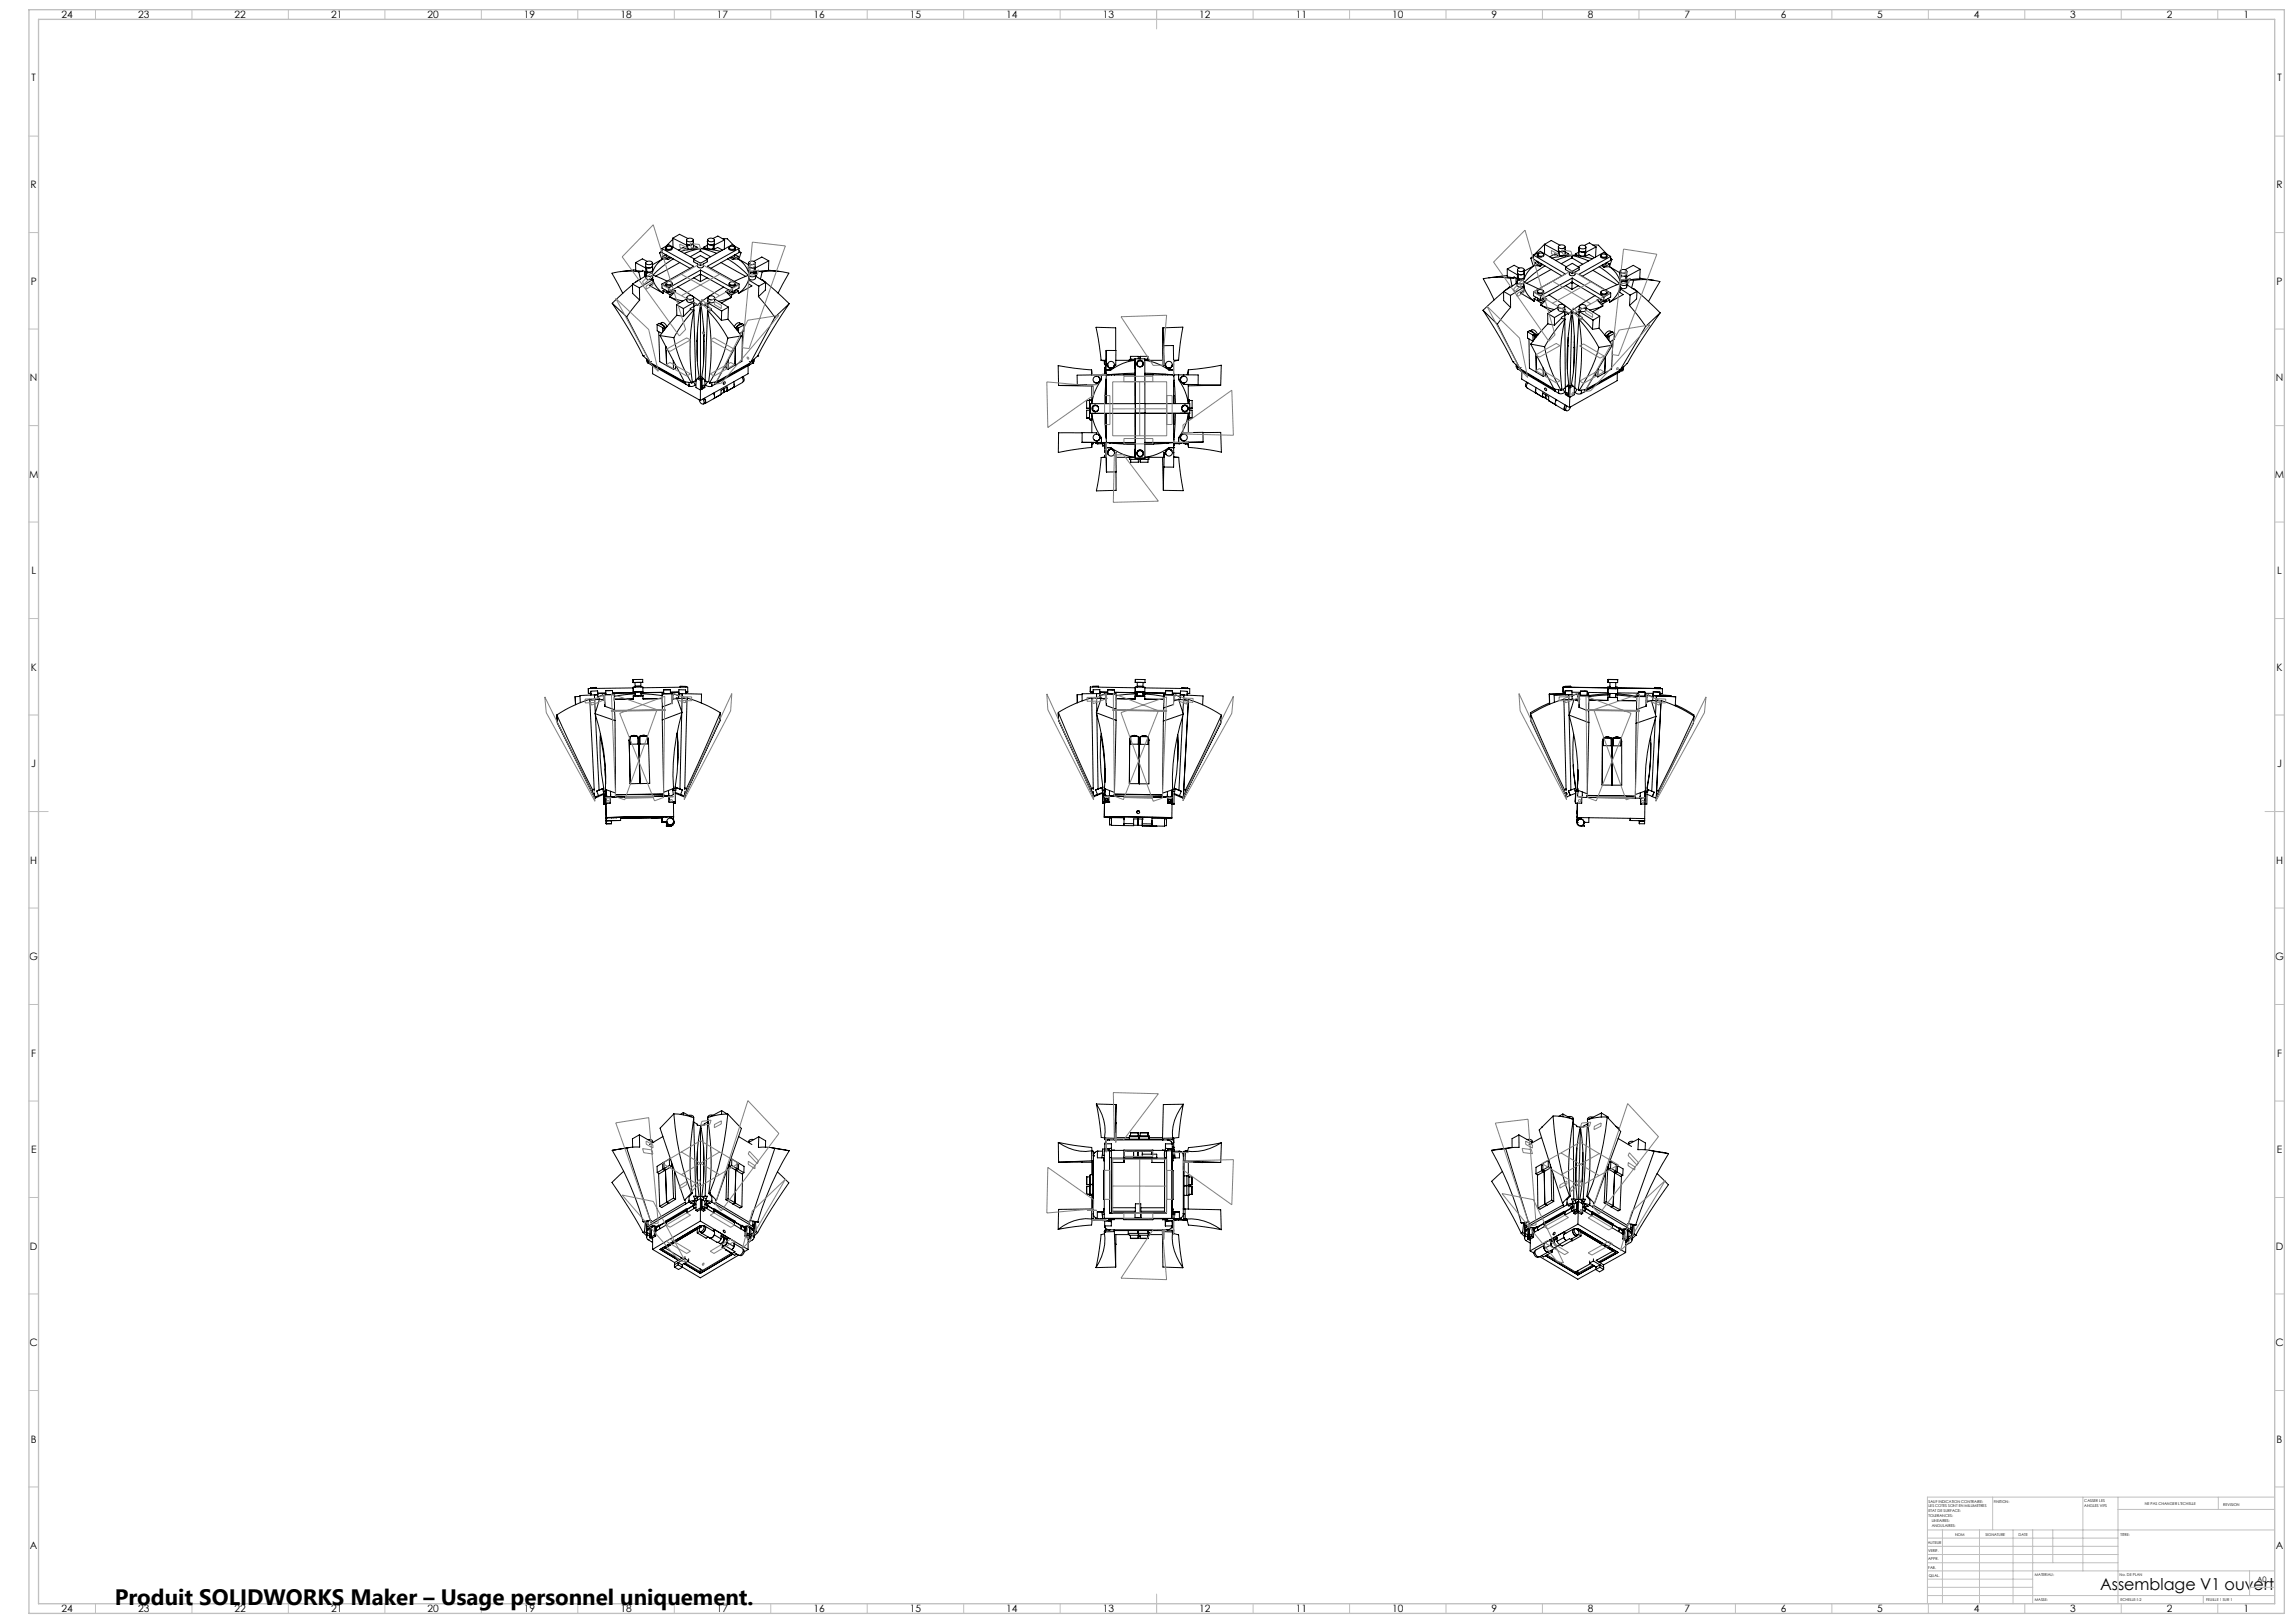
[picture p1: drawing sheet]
<svg xmlns="http://www.w3.org/2000/svg" width="1189mm" height="841mm" viewBox="0 0 1189 841" stroke-linecap="round" stroke-linejoin="round" font-family="sans-serif">
<defs><g id="words">
<text font-size="11.6" x="59" y="832">Produit SOLIDWORKS Maker – Usage personnel uniquement.</text>
<text font-size="8.5" x="1088" y="824">Assemblage V1 ouvert</text>
<g font-size="5.3">
<text x="32" y="9">24</text>
<text x="72" y="9">23</text>
<text x="122" y="9">22</text>
<text x="172" y="9">21</text>
<text x="222" y="9">20</text>
<text x="272" y="9">19</text>
<text x="322" y="9">18</text>
<text x="372" y="9">17</text>
<text x="422" y="9">16</text>
<text x="472" y="9">15</text>
<text x="522" y="9">14</text>
<text x="572" y="9">13</text>
<text x="622" y="9">12</text>
<text x="672" y="9">11</text>
<text x="722" y="9">10</text>
<text x="773" y="9">9</text>
<text x="823" y="9">8</text>
<text x="873" y="9">7</text>
<text x="923" y="9">6</text>
<text x="973" y="9">5</text>
<text x="1023" y="9">4</text>
<text x="1073" y="9">3</text>
<text x="1123" y="9">2</text>
<text x="1163" y="9">1</text>
<text x="16" y="42">T</text>
<text x="1180" y="42">T</text>
<text x="16" y="98">R</text>
<text x="1180" y="98">R</text>
<text x="16" y="147">P</text>
<text x="1180" y="147">P</text>
<text x="16" y="197">N</text>
<text x="1180" y="197">N</text>
<text x="15" y="247">M</text>
<text x="1179" y="247">M</text>
<text x="16" y="297">L</text>
<text x="1180" y="297">L</text>
<text x="16" y="348">K</text>
<text x="1180" y="348">K</text>
<text x="16" y="397">J</text>
<text x="1180" y="397">J</text>
<text x="16" y="447">H</text>
<text x="1180" y="447">H</text>
<text x="15" y="498">G</text>
<text x="1179" y="498">G</text>
<text x="16" y="547">F</text>
<text x="1180" y="547">F</text>
<text x="16" y="597">E</text>
<text x="1180" y="597">E</text>
<text x="16" y="647">D</text>
<text x="1180" y="647">D</text>
<text x="15" y="697">C</text>
<text x="1179" y="697">C</text>
<text x="16" y="748">B</text>
<text x="1180" y="748">B</text>
<text x="16" y="803">A</text>
<text x="1180" y="803">A</text>
<text x="32" y="835">24</text>
<text x="72" y="835">23</text>
<text x="122" y="835">22</text>
<text x="172" y="835">21</text>
<text x="222" y="835">20</text>
<text x="272" y="835">19</text>
<text x="322" y="835">18</text>
<text x="372" y="835">17</text>
<text x="422" y="835">16</text>
<text x="472" y="835">15</text>
<text x="522" y="835">14</text>
<text x="572" y="835">13</text>
<text x="622" y="835">12</text>
<text x="672" y="835">11</text>
<text x="722" y="835">10</text>
<text x="773" y="835">9</text>
<text x="823" y="835">8</text>
<text x="873" y="835">7</text>
<text x="923" y="835">6</text>
<text x="973" y="835">5</text>
<text x="1023" y="835">4</text>
<text x="1073" y="835">3</text>
<text x="1123" y="835">2</text>
<text x="1163" y="835">1</text>
</g>
<text font-size="3.9" x="1170" y="820">A0</text>
<g font-size="2">
<text x="1000" y="779">SAUF INDICATION CONTRAIRE:</text>
<text x="1033" y="779">FINITION:</text>
<text x="1080" y="778">CASSER LES</text>
<text x="1112" y="780">NE PAS CHANGER L'ECHELLE</text>
<text x="1000" y="781">LES COTES SONT EN MILLIMETRES</text>
<text x="1000" y="784">ETAT DE SURFACE:</text>
<text x="1080" y="781">ANGLES VIFS</text>
<text x="1152" y="780">REVISION</text>
<text x="1000" y="786">TOLERANCES:</text>
<text x="1001" y="789">LINEAIRES:</text>
<text x="1001" y="791">ANGULAIRES:</text>
<text x="1013" y="796">NOM</text>
<text x="1029" y="796">SIGNATURE</text>
<text x="1046" y="796">DATE</text>
<text x="1099" y="796">TITRE:</text>
<text x="999" y="800">AUTEUR</text>
<text x="999" y="808">APPR.</text>
<text x="999" y="804">VERIF.</text>
<text x="999" y="813">FAB.</text>
<text x="1000" y="817">QUAL.</text>
<text x="1055" y="817">MATERIAU:</text>
<text x="1099" y="817">No. DE PLAN</text>
<text x="1055" y="830">MASSE:</text>
<text x="1099" y="830">ECHELLE:1:2</text>
<text x="1143" y="830">FEUILLE 1 SUR 1</text>
</g>
</g></defs>
<g fill="none" stroke="#000" stroke-width=".52">
<path d="M329 136l1 4 3 1M329 136l6 3M329 140l-7 1M335 136v2a2.1 2.1 0 0 0 3 0M335 139v2M335 136a1.7 1.7 0 0 1 2-1 1.7 1.7 0 0 1 1 2 1.6 1.6 0 0 1-2 0 1.6 1.6 0 0 1-1-1zM335 139h.1M335 135l-2-1-4 2M338 136v2M338 138l-1 1h-2M338 137h.1M338 137v3l-1 1h-2"/>
<path d="M338 139h.1M342 131l1 3M343 129v2M343 129l17 9-17 9M343 129l4-2 13 7M343 131l15 8M343 131h-1M343 130l-1 1M343 134l-3 3-2 4M343 134l-5 3M344 133l3 1M344 133v1"/>
<path d="M344 134h-1M344 134h3M345 132l-1 1M345 128v1M345 128a1.6 1.6 0 0 0 1 2 1.6 1.6 0 0 0 2-1v-1v1M345 132a1.4 1.4 0 0 0 2 1M345 128a1.3 1.3 0 0 1 2-1 1.3 1.3 0 0 1 1 2 1.4 1.4 0 0 1-2 0 1.4 1.4 0 0 1-1-1zM348 134h-1M349 123v5M349 123l7 4M349 123l3-2 5 3M349 124l-4 4"/>
<path d="M349 134l-6 5-5 4M352 136l-12 7M356 124v2a2.1 2.1 0 0 0 3 0M356 127v2M356 129l-2-1-2 2M356 124a1.8 1.8 0 0 1 3 1 1.6 1.6 0 0 1-2 0 1.6 1.6 0 0 1-1-1zM356 127h.1M356 129h.1M358 133l5-3 5 3M359 124v2M359 126l-1 1h-2M359 125v3l-1 1h-2"/>
<path d="M359 125h.1M359 127h.1M359 127l2 1M359 129l-6 1M360 134l3-2 4 2M360 134l3 2M360 134v2l3 2M361 128l-2 1M361 128v1M361 129h-2M361 129h2M362 137v1a1.7 1.7 0 0 0 3 0v-1"/>
<path d="M363 129l8 2M363 129v1M363 129l-8 2M363 136v2M363 140v2M363 140l17 9M363 140l-16 9M365 129h2M365 129h-2M365 128l2 1M365 128v1M367 129l6 1"/>
<path d="M367 125h.1M367 125v1M367 134l-4 2M367 134v2l-4 2M367 127h.1M367 127l-2 1M367 126v1h3M367 125v3l1 1h2M367 124v2M367 124a1.5 1.5 0 0 1 2-1 1.5 1.5 0 0 1 1 2 1.6 1.6 0 0 1-2 0 1.6 1.6 0 0 1-1-1zM370 124l2-2 4 2M370 129h.1"/>
<path d="M370 127h.1M370 127v2M370 129l2-1 2 2M370 124v2a2.1 2.1 0 0 1-3 0M374 136l13 7M374 124h3l4 3M376 124l-6 3M376 124l-1 5M377 134l6 5 5 4M378 128a1.4 1.4 0 0 1 2 0 1.4 1.4 0 0 1 1 1 1.4 1.4 0 0 1-2 0 1.4 1.4 0 0 1-1-1zM378 134h2M381 132a1.4 1.4 0 0 1-2 1"/>
<path d="M381 128a1.5 1.5 0 0 1-1 2 1.5 1.5 0 0 1-2-2v1M381 128v1M381 132l2 1M383 134h-3M383 134h.1M383 134l3 3 2 4M383 134l5 3M383 133l-3 1M383 133v1M383 129l-4-2-13 7M383 129l-16 9 16 9M383 129v2l-15 8"/>
<path d="M383 131h1M383 130l1 1M384 131l-1 3M388 137h.1M388 137v2M388 138l1 1h2M388 138v3h3M388 136v2M388 136a1.6 1.6 0 0 1 2-1 1.6 1.6 0 0 1 1 2 1.7 1.7 0 0 1-2 0 1.7 1.7 0 0 1-1-1zM391 139h1M391 139v2M392 136l-1 2a2.1 2.1 0 0 1-3 0"/>
<path d="M392 139l-1 2M398 140l6 1M398 135v5l-5 1M398 135l-3-2-4 2M398 135l-6 4M781 139v4l4 1M781 139l5 3M787 140v1a2 2 0 0 0 3 0l-1 1h-2M787 139a1.8 1.8 0 0 1 1 0 1.8 1.8 0 0 1 2 1 1.9 1.9 0 0 1-3-1zM787 139l-2-2-4 2M790 140v4h-1h-2M793 134l2 4"/>
<path d="M795 133l-2 1M795 132l3-2 14 8M795 132l16 10-16 9M795 132v2l15 9M795 132l-2 2M795 138l-3 3-2 3M795 138l-5 2M795 138h.1M795 138h3M795 136l3 2M795 136v2M797 135l-2 1"/>
<path d="M797 136l1 1h1M797 132v1M797 133h2M797 132a1.3 1.3 0 0 1 2-1 1.3 1.3 0 0 1 1 2 1.4 1.4 0 0 1-2 0 1.4 1.4 0 0 1-1-1zM797 131v1v1M800 137l-2 1M800 133v-1v1M801 127v4M801 127l7 4M801 127l3-2 4 2M801 127l-6 5M801 127h.1"/>
<path d="M801 138l-11 8M804 140l-13 7M806 132l-3 1M806 132l2 1M808 128v2a2 2 0 0 0 3 0h-1h-2M808 131v2M808 127a1.5 1.5 0 0 1 2 0 1.5 1.5 0 0 1 1 2 1.6 1.6 0 0 1-2 0 1.6 1.6 0 0 1-1-2zM808 130v1M808 130v2M808 132v1M809 137l6-3 5 3M811 128v4l-1 1-2-1"/>
<path d="M811 131l2 1M811 133l-7 1M811 138l4-2 3 3M811 138l4 3M811 138v2l4 2M813 132l-2 1M813 132h.1M813 132h2M815 132l8 3M815 132v2M815 132l-9 3M817 132l1 1"/>
<path d="M817 132h-2M817 132h.1M818 133l7 1M818 128v1M818 131h.1M818 131l-1 1M818 130l2 1 1-1M818 130l1 2h2M818 129h.1M818 129v2M818 139v1l-3 2M818 128h.1"/>
<path d="M818 139l-3 2M819 128l-1 2M819 127a1.5 1.5 0 0 1 2 0 1.5 1.5 0 0 1 1 2 1.7 1.7 0 0 1-2 0 1.7 1.7 0 0 1-1-2zM821 127l3-1 3 2M821 132l1 1M821 130l1 1M821 130v2M822 133l2-1 2 2M822 131v2M822 128v2a2 2 0 0 1-4 0M826 127h2l5 5M827 128l-5 3"/>
<path d="M827 128v5M829 138l6 5 4 4M830 132a1.4 1.4 0 0 1 2 0 1.4 1.4 0 0 1 0 1 1.4 1.4 0 0 1-1 0 1.4 1.4 0 0 1-1-1zM830 138h1M833 136l-1 1h-2M833 132a1.6 1.6 0 0 1-2 2 1.6 1.6 0 0 1-1-1v-1v1M833 133h.1M833 136l1 1M834 138h-3M834 138h.1M834 138l4 3 2 4M834 138l6 3"/>
<path d="M834 137l-3 1M834 137v1M835 134h.1M835 133l-17 9 17 10M835 133l-4-2-13 7M835 133v2l-15 8M835 134l-1 4M850 140v4l-5 1M850 140l-3-3-5 3M850 140l-7 3M317 157l9 14 7 13M317 157l8 7"/>
<path d="M328 148l-11 9M328 147v5l4 3M328 147l3 2M331 141a35 35 0 0 0-14 1l6 10M331 141l1 4M331 149l1 6M331 145l-2 1M332 155l-7 9M333 141v-1l2 1M333 141h-2M334 141v2M335 141v3a2 2 0 0 0 3 0"/>
<path d="M335 141h1M335 143h.1M335 143l-7 4M335 142a1.7 1.7 0 0 1 2-1 1.7 1.7 0 0 1 1 2 1.5 1.5 0 0 1-2 0 1.5 1.5 0 0 1-1-1zM335 141h.1M338 142v2M338 143h.1M338 141h.1M338 141h-1M338 144v1M338 145h.1M338 145l2 4 4 3"/>
<path d="M338 145l-7 4M338 145v2l-1 1 7 4M338 143l8 3M343 147v2l4 2M343 147l4 2M344 152h.1M344 151v1M344 151l3 2M345 150l-1 1M345 147v1M345 147a1.6 1.6 0 0 0 1 1 1.6 1.6 0 0 0 2-1M346 146a1.4 1.4 0 0 1 1 0 1.4 1.4 0 0 1 1 1 1.4 1.4 0 0 1-2 1 1.4 1.4 0 0 1 0-2z"/>
<path d="M347 149v2M347 153v1M347 154h.1M347 154l7 2M347 154l5 3M348 147h.1M348 150a1.5 1.5 0 0 1-1 2 1.5 1.5 0 0 1-2-1M349 150l1 1M350 151l-3 3M350 151l-3 2M351 158l3 2M351 158v5"/>
<path d="M351 149l8 4M354 160v4M356 154v2a2 2 0 0 0 4 0M356 155l-5 3M356 154a1.7 1.7 0 0 1 2-1 1.7 1.7 0 0 1 1 2 1.8 1.8 0 0 1-2 0 1.8 1.8 0 0 1-1-1zM359 154l4 2M359 154l1 2M359 157h1M360 156h-1l1 1M360 156v3M360 157l-6 3M360 158h.1"/>
<path d="M360 159l-2 1M360 159l1 38M360 144l3 2M360 157l1 1M361 158l-1 1M363 142v1M363 143v3M363 142l-16 9M363 142l17 9M363 157a125 125 0 0 1 1 38l1 2M363 157l2 1M363 156a125 125 0 0 0-1 39l-1 2"/>
<path d="M363 156l-2 2M363 158v38M364 142l-1 1M365 158l4 2v1M367 144l-4 2M367 157l-2 1M367 158h.1M367 156v1l7 4M367 156l-2 41M367 154v2M367 154a1.7 1.7 0 0 1 2-1 1.7 1.7 0 0 1 1 2 1.8 1.8 0 0 1-3-1zM367 154l-4 3"/>
<path d="M370 154v2a2.1 2.1 0 0 1-3 0M370 155l8 4M375 149l-8 5M376 151l3 3M376 151l3 2M378 159l-4 2M378 159l-1 6M378 150l-2 1M378 150a1.5 1.5 0 0 0 1 2 1.5 1.5 0 0 0 2-2M378 147v1M378 147a1.6 1.6 0 0 0 1 1 1.6 1.6 0 0 0 2-1M378 146a1.3 1.3 0 0 1 2 0 1.3 1.3 0 0 1 1 2 1.5 1.5 0 0 1-2 0 1.5 1.5 0 0 1-1-2z"/>
<path d="M379 154l-7 2M379 154l-5 3M379 154h.1M379 153v1M380 149v2M381 147v1M382 150l1 1M383 151v1M383 151l-4 2M383 147l-3 2M383 147v2l-3 2M388 143h.1"/>
<path d="M388 143l-7 3M388 141l1 1M388 145l-2 4-3 3M388 146h.1M388 145h.1M388 145l5 3M388 144l1 1h-1M388 144v3l2 1-7 4M388 142v2M388 142a1.6 1.6 0 0 1 2-1 1.6 1.6 0 0 1 1 2 1.8 1.8 0 0 1-2 0 1.8 1.8 0 0 1-1-1zM391 141h.1M391 141h-1"/>
<path d="M391 141v1M392 143l5 3M392 143v1a2 2 0 0 1-4 0M392 141v2M393 154l9 10M393 141v-1l-2 1M393 141h2M393 148v6M395 145l5 4 9 8M395 141a34 34 0 0 1 14 1l-6 10M395 141l-1 4M397 146v4l-4 4"/>
<path d="M397 146l-4 2M409 157l-9 14-7 13M409 157l-7 7M779 151l-10 10M779 151v5l4 3M779 151l4 2M781 143l-9 1M783 144a37 37 0 0 0-14 0l5 11M783 153v6M783 144l1 4M783 159l-7 9M783 149v-1l-3 3"/>
<path d="M785 144v-1l1 1M785 144h-2M786 144v3M786 146v2a2 2 0 0 0 4 0h-1l1 1-7 4M786 147l-7 4M786 146a1.7 1.7 0 0 1 2-1 1.7 1.7 0 0 1 2 2 1.8 1.8 0 0 1-2 0 1.8 1.8 0 0 1-2-1zM786 142v4M786 144l2 1M787 142h-1M787 142v2M787 144h-1M790 146l7 4"/>
<path d="M790 146v5l-2 1 7 4M790 149h.1M790 149l2 4 3 3M790 140h.1M790 144l-1 1M790 143h.1M795 151l3 2M795 151v2l3 2M795 155v1M795 155l4 2M796 154l-1 1M797 151v1"/>
<path d="M797 154a1.5 1.5 0 0 0 1 2 1.5 1.5 0 0 0 2-2M797 150a1.4 1.4 0 0 1 2 0 1.4 1.4 0 0 1 1 1 1.4 1.4 0 0 1-2 1 1.4 1.4 0 0 1-1-2zM798 153v2M799 157v1M799 158h.1M799 158l7 2M799 158l5 3M800 151a1.6 1.6 0 0 1-1 2 1.6 1.6 0 0 1-2-2M800 151v1M800 154l2 1M802 155l-3 3M802 155l-3 2"/>
<path d="M803 153l12 8M808 159v1a2 2 0 0 0 3 0v1l2 1M808 159l-6 3M808 158a1.7 1.7 0 0 1 2 0 1.7 1.7 0 0 1 1 1 1.8 1.8 0 0 1-2 1 1.8 1.8 0 0 1-1-2zM811 159v4M811 148l4 2M813 141v1a1.7 1.7 0 0 0 3 0v-1M814 146l1 1M815 147v3M815 146l-17 9M815 146l16 10M815 144l-17 9"/>
<path d="M815 144l16 10M815 144v2M815 141v1M815 146v1M818 148l-3 2M819 159v1M819 158a1.7 1.7 0 0 1 2 0 1.7 1.7 0 0 1 1 1 1.8 1.8 0 0 1-2 1 1.8 1.8 0 0 1-1-2zM822 159l7 5M822 159v2a2 2 0 0 1-3-1M826 140l12 8M827 153l-12 8M828 155l3 4"/>
<path d="M828 155l3 2M829 155h-1M830 155a1.5 1.5 0 0 0 1 1 1.5 1.5 0 0 0 2-1M830 151a1.5 1.5 0 0 0 1 2 1.5 1.5 0 0 0 2-2M830 151v1M830 151a1.3 1.3 0 0 1 2-1 1.3 1.3 0 0 1 0 2 1.4 1.4 0 0 1-1 0 1.4 1.4 0 0 1-1-1zM831 159l-7 2M831 159l-6 3M831 159h.1M831 157v2M831 154v2M833 151v1"/>
<path d="M833 155h1M834 155l-3 2M834 155v2M835 152l-4 2M835 152v2l-4 2M840 147l-8 3M840 147h.1M840 145v1M840 145l1 1M840 150v1M840 149l-2 4-4 4M840 141v2"/>
<path d="M840 142l1 1h2M840 142v3h3M840 149h.1M840 148v1v1l5 3M840 148v4l1 1-7 4M840 141h.1M840 141v1M840 147v1M840 140a1.6 1.6 0 0 1 2-1 1.6 1.6 0 0 1 1 2 1.7 1.7 0 0 1-2 1 1.7 1.7 0 0 1-1-2zM840 146a1.6 1.6 0 0 1 2 0 1.6 1.6 0 0 1 1 2 1.8 1.8 0 0 1-2 0 1.8 1.8 0 0 1-1-2zM843 145h.1M843 143h.1"/>
<path d="M843 143v2M843 145l-1 1M843 143v3M843 141v1a2 2 0 0 1-3 0M843 148l5 3M843 147v2a2 2 0 0 1-3-1M844 145v3M845 158l8 11M845 145v-1l-2 1M845 145h2M845 153v5M846 150l6 4 8 8"/>
<path d="M847 145a33 33 0 0 1 13 1l-6 10M847 145l-1 4M848 151v4l-3 3M848 151l-3 2M850 144l7 1M325 164l12 24M341 168v3l2 2M341 168l2 2M341 168h1l2 1M341 172l1 15 3 2M342 174l7 1M342 174l13 24h3"/>
<path d="M343 170v2M344 169l-2-1a2.2 2.2 0 0 1 2-1 2.2 2.2 0 0 1 2 2M344 170v1M344 170h1M344 169l-1 1M344 169v1M345 180v9M345 180l1 9M345 170h-1M349 175l3 11 6 12M351 163l-9 11M351 163l3 1"/>
<path d="M358 160l-4 4M358 160l2 1M360 161l-6 6-5 8M360 161a111 111 0 0 0-1 37h-1M361 172v15M361 177h.1M365 174h.1M365 173v1M365 177h.1M365 170v18M365 172h.1M367 161a111 111 0 0 1 0 37h1"/>
<path d="M367 161l5 7 5 7M369 161l5 5M369 161h-2M374 161v5M377 175l-3 11-6 12M377 165l7 9M377 165l-3 1M381 170h1M382 170h.1M382 169l1 1M382 169v1M382 169l2-1a2.1 2.1 0 0 0-2-1 2.1 2.1 0 0 0-1 2"/>
<path d="M382 170v1M383 170v2M384 174l-7 1M384 174l-13 24h-3M385 172v15l-4 2M386 168v4l-3 1M386 168l-3 2M386 168h-1l-3 1M402 164l-13 24M603 170v10v-1M603 170h10l-2 17M603 170v17"/>
<path d="M603 179v10M603 179h5v10M769 161l8 14 7 12M769 161l7 7M776 168l12 23M792 172v3l3 2v-3M792 172l3 2M792 172l1-1 3 2M792 176l1 15 3 2M793 171a2.3 2.3 0 0 1 3 0 2.3 2.3 0 0 1 1 2M793 172l2 1M793 178l8 2"/>
<path d="M793 178l12 24M795 174v2M795 174l1 1M796 173v1M796 173l-1 1M797 174l-1-1-1 1M797 173v1M801 180l2 10 6 12M802 162l4 3M802 162v6M802 168l-9 10M802 168l4 1"/>
<path d="M806 165v4M809 165l-3 4M809 165h2M811 161l-5 4M811 163l-2 1v1M811 163v2M811 166v35M811 165l-6 7-4 8M811 165a104 104 0 0 0-1 37h-1M812 179h.1M813 175l-1 16M813 162l-2 1"/>
<path d="M814 162h1M815 161l-1 7a119 119 0 0 0-1 31l-2 2M815 161l-2 2v-1M815 162l-1 38h-1M815 161l1 7a112 112 0 0 1-2 31l2 2M815 161l2 2v-1M815 162h.1M816 178h.1M816 177h.1M816 174v19M817 162l1 1M818 161l-1 1"/>
<path d="M818 165a109 109 0 0 1 0 37M818 165l6 7 5 8M818 163l-2 38M818 163l2 2M818 161h.1M819 160v1M819 160l-1 3M819 161l7 5M819 161l-1 2M820 165l5 6M820 165h-2M826 166l-1 5"/>
<path d="M829 170l7 9M829 170l-4 1M829 164l-3 2M829 164v6M832 174l1 1M833 174h.1M833 174h1M833 175h.1M833 175v1M834 174v2M835 172l-2 1M836 172a2.2 2.2 0 0 0-3 0 2.2 2.2 0 0 0-1 2"/>
<path d="M836 179l-7 1M836 179l-14 23M836 176l-1 15-3 2M837 173l-3 1M837 173v3l-3 1M837 173l-1-1-3 2M853 169l-13 23M860 162l-9 14-8 12M860 162l-7 7M333 184h.1M333 184l4 4M335 186l1 2"/>
<path d="M336 187v1M336 188h.1M336 188l2 1M337 189l18 9M337 189h1M338 187l-1 1M338 189l19 11M338 189v5l25 14M346 189l3 2M346 189h-1M349 187v4M350 189v2h-1"/>
<path d="M355 198v1v-1M355 198h.1M357 199v1M357 199h.1M357 198v1M358 198h.1M360 197l1 1M361 197l-2 1a1.5 1.5 0 0 1 1 2 1.5 1.5 0 0 1-2 0h-1M361 197v4l2 1M361 196l2 1M362 196l2 1M363 197v5"/>
<path d="M363 196l1 1M364 197v5M364 197h-1M364 196h-1M365 196l-1 1M365 197v4l-1 1M365 197l2 1a1.5 1.5 0 0 0-1 2 1.5 1.5 0 0 0 3 0M366 197l-1 1M368 198h.1M369 198v2M371 199l-2 1M371 198v1"/>
<path d="M371 198h.1M375 198h1l-1 1zM376 189v2h1M377 187v4M380 199v2M380 198v3M381 189v-9v9M381 189h.1M381 189l-4 2M385 195v2v1l-5 3M385 195l1 2-1 1M388 190v4l-25 14"/>
<path d="M388 187l1 1M389 189l-18 9M389 189h-1M390 188h.1M390 188l-19 11M390 187h.1M390 187v1M391 186l-1 2M393 184h.1M393 184l-4 4M549 200h17M558 199l-9 1"/>
<path d="M566 192v2M566 192l-18-3 1 11M567 198h.1M568 195v-1v1M568 199h.1M568 199h-10M568 198v1M569 195a1.7 1.7 0 0 1 1 2 1.7 1.7 0 0 1-2 1M569 195a1.8 1.8 0 0 1 1 2 1.8 1.8 0 0 1-2 1M569 195l1 2M570 197l-1 1h-2M571 187h2"/>
<path d="M571 197l-4 6-1 6v-10h2M571 194v3zM572 194h.1M572 194h-1M572 188h.1M572 188l1 1M572 187v1M573 194v-2v2M573 191h.1M573 192v2M573 189v2M573 189h1"/>
<path d="M573 191v1M573 198h.1M573 200v5M573 194h.1M573 196v13M573 194h-1M573 194h-15v5M573 187v5M573 189v3M573 192h.1M573 192h3M573 182v5"/>
<path d="M573 182v7M573 182h5v7M573 194v15M574 194h14M574 189a1.8 1.8 0 0 0 2 2 1.8 1.8 0 0 0 2-1M574 189h.1M574 188a1.8 1.8 0 0 0 1 3 1.8 1.8 0 0 0 2-1 1.8 1.8 0 0 1-1 1 1.8 1.8 0 0 1-2-2M575 194h.1M576 192h-3M576 194h.1M576 194h2M578 182v-12h-10l3 17"/>
<path d="M578 189h.1M578 187h10l-6 1-6 4M585 186v1M586 186h.1M586 185v1M586 185h4v1M588 186h-3M588 193l-15 1M588 194h-5M588 187v4M588 186h5v51M588 186v23"/>
<path d="M588 186h.1M589 188v1M590 187a1.7 1.7 0 0 1 2 0 1.7 1.7 0 0 1 0 3M591 185v1M591 185h4v1h-1M591 185h.1M592 189v1M593 186h2v1M593 193l15 1M593 194h5M593 194h15M603 194h1"/>
<path d="M603 189v-2h-10l7 1 6 4M603 189h1M603 189h.1M604 189a1.8 1.8 0 0 0 2 2 1.8 1.8 0 0 0 1-1M604 189h-1M604 189h.1M604 188a1.8 1.8 0 0 0 1 3 1.8 1.8 0 0 0 2-1M605 194h.1M606 192h2M608 189l-1 1M608 189h.1M608 198h1"/>
<path d="M608 192v2M608 194v15M608 195h.1M608 194l1 15M608 194h.1M608 189v3M608 194h3M608 192h.1M608 194h1M608 198v2M609 197h.1M609 197h-1"/>
<path d="M611 194v3M611 194h2M611 187h-3M611 197l3 6 2 6v-10h-3M613 195a1.7 1.7 0 0 0-1 2 1.7 1.7 0 0 0 1 1M613 195a1.7 1.7 0 0 0-1 2 1.7 1.7 0 0 0 2 1M613 195h.1M613 194v1M613 198v1M613 198h.1M613 199h8M613 199h.1"/>
<path d="M614 194v1M614 194h7v5M614 194h-1M614 198h.1M616 192l-1 2M616 192l17-3v11M616 192v2M621 199l12 1M633 200h-17M784 187h.1M784 187l4 4M786 189l1 2"/>
<path d="M787 190v1M787 191h.1M787 191l1 1M788 192l17 10M788 192l18 10M788 192h.1M788 192l18 11M788 190v1M789 192v4l24 15M791 198v2v1M792 198l-1 2v1l5 3M796 193v-9v9l4 2"/>
<path d="M796 193h.1M800 191v4M801 193v1l-1 1M815 200l-2 1M816 180h.1M827 193v2h1M828 191v4M829 180l-4 10-7 12M832 193l-4 2M832 193h.1M832 185v8M838 193v4l-25 14"/>
<path d="M839 193l-18 10M839 191l1 1M839 192l-17 10M839 192v1M841 192h.1M841 192l-2 1M841 191h.1M841 191v1M842 190l-1 2M843 188h.1M843 188l-3 4M357 200h.1"/>
<path d="M363 202v6M364 202h-1M364 207a1.3 1.3 0 0 1 1 1 1.3 1.3 0 0 1-1 1l-2-2M365 209a1.4 1.4 0 0 0 1-1 1.4 1.4 0 0 0-1-2l1 2-1 1M370 204v2v1M370 207l-5 2M370 203v2M374 204l-4 3M375 202v1l-1 1M375 201v2M377 201v1l-2 1M377 203h-1"/>
<path d="M377 203v-3l-3 2v2M380 201l-3 2M380 201h.1M563 217h2M563 217h.1M563 212h.1M565 213h.1M565 208h.1M565 213h-2v4M565 211v1h-2M565 208h-2v4M565 216v1"/>
<path d="M565 212v5M565 212h.1M565 217l1 1M565 217h1M565 209h52v5M565 209v5M565 214h.1M565 209h.1M566 200h.1M566 214h.1M566 214v10M566 207h-1v5"/>
<path d="M566 214l2 7 3 6M566 210h2l1 1M567 213h.1M569 213h-2M569 211a1.8 1.8 0 0 0-2-1 1.8 1.8 0 0 0 0 3 1.8 1.8 0 0 0 2-1M570 214h-4M573 214l1 15M573 205h.1M573 220h.1M573 220v4M573 214v13M588 214h.1"/>
<path d="M588 214v23M588 209v5M588 209h.1M608 214v15M608 205v4M608 214v6M609 214l-1 15 3 1h-2M613 210a1.7 1.7 0 0 1 2 1 1.7 1.7 0 0 1 0 2M613 213h2M614 210l-2 1M616 207v2M616 216v1h2"/>
<path d="M616 208h2v4M616 214v3M617 214h-52M617 214h.1M617 213h1v4M618 212h-1M618 212h.1M618 217h.1M796 204l4 2M796 204h.1M796 202v2M796 201v3"/>
<path d="M800 204v1l1 2M800 206h-1l1-2 3 2v2M801 205v1v1M802 205l-1 1 2 1M803 208l3 2M805 202h4M805 202h1M806 202v1M806 203l2 1M806 202h.1M806 207v1M806 210l5 3"/>
<path d="M807 207l-1 2v1M808 204h.1M808 202v2M809 202h.1M811 201h.1M811 201l-1 1a1.5 1.5 0 0 1 0 2 1.5 1.5 0 0 1-2 0M811 201v3l3 2M812 213a1.4 1.4 0 0 1-2-2 1.4 1.4 0 0 1 1-1v2l1 1M812 203v1v1zM812 210a1.2 1.2 0 0 0-1 2 1.2 1.2 0 0 0 2 1l1-2M812 200l1 1M813 201v4"/>
<path d="M813 201h1M814 206l-1 5M814 201v5M815 200l-1 1M816 201v4l-2 1M816 201l1 1a1.5 1.5 0 0 0 0 2 1.5 1.5 0 0 0 2 0h1M816 201h.1M818 202h.1M820 204h.1M820 203h.1M820 203v1M820 202v1"/>
<path d="M821 203l-1 1M821 202v1M821 202h1M822 202l-1 1M822 202h-1M822 202h-4M561 229h5M561 229h7M561 224h-12v10l17-2M561 224v5M561 224h7M566 229h2"/>
<path d="M566 229h.1M566 229v3M567 229v1zM567 230h-1M567 228h.1M567 229l2 1M568 229h.1M568 228v1M568 224v1M568 224h.1M568 229l1 1M569 230h-1h1"/>
<path d="M569 230h.1M569 225h.1M569 225a1.7 1.7 0 0 1 1 2 1.7 1.7 0 0 1-2 1M569 225a1.7 1.7 0 0 1 1 2 1.7 1.7 0 0 1-2 2M569 225a1.8 1.8 0 0 1 1 3 1.8 1.8 0 0 1-3 0M571 237l-3 17h10v-9M571 227v2zM572 231h.1M572 230v-1v2M572 230h-3M572 237h.1M573 233v2"/>
<path d="M573 234v1M573 229v4M573 234h.1M573 236h.1M573 236l-1 1M573 231h.1M573 235h.1M573 225h.1M573 231h-1M573 229l15 1h-4M573 229v3v-1M573 232h3z"/>
<path d="M573 229v6M573 235h1M573 235v2M573 237l1 8M573 237h-2M573 237h.1M573 235l1 10M574 229l-4 1h2M574 229h-6M574 235h.1M574 235h-1M574 236h.1"/>
<path d="M575 230h.1M575 229v1M576 232l6 3 6 2M577 234a1.8 1.8 0 0 0-2-1 1.8 1.8 0 0 0-1 2M577 234a1.7 1.7 0 0 0-2-1 1.7 1.7 0 0 0-1 2M577 234a1.8 1.8 0 0 0-2-1 1.8 1.8 0 0 0-1 3M577 234h.1M578 229h.1M578 234v1M578 235l1 10h-5M578 235h.1M578 237h10"/>
<path d="M583 229v1h5M585 237l1 1M586 238h4M586 237v1M586 239v1M587 238h-1v2M588 237h.1M588 233v4M588 229h-15v1M588 229h-13M590 238v2h-4M590 236h.1"/>
<path d="M590 234a1.7 1.7 0 0 1 2 0 1.7 1.7 0 0 1 0 2M590 237v1M591 238v2M591 239v1M591 238h.1M591 238h1M592 234a1.5 1.5 0 0 0-2 0 1.5 1.5 0 0 0 0 2M593 237h-5M593 237h.1M593 229h20M593 230h5M593 229h13v1"/>
<path d="M595 238v2h-4M595 237v1h-5M597 230h-4l15-1v6M598 230h.1M598 229v1M598 229h.1M603 237v17M603 229v1M603 234v1M603 234h1M603 235h1M603 235v7"/>
<path d="M604 234v1M605 229v1M606 232h2M606 232l-6 3-7 2h10v-3M607 234a1.8 1.8 0 0 0-2-1 1.8 1.8 0 0 0-1 2M607 234a1.8 1.8 0 0 0-2-1 1.8 1.8 0 0 0-1 1M607 234a1.8 1.8 0 0 0-2-1 1.8 1.8 0 0 0-1 3M607 234h.1M608 235h.1M608 234v1M608 225v1M608 226h1"/>
<path d="M608 228h.1M608 237h3M608 232h.1M608 235v7h-5M609 229l-1 2M609 230h2M609 229v1M611 227v2M611 237l2 17h-10M612 230h-1M612 230h.1M612 230l2-1v1"/>
<path d="M613 225a1.7 1.7 0 0 0-1 2 1.7 1.7 0 0 0 1 1M613 225a1.7 1.7 0 0 0-1 2 1.7 1.7 0 0 0 2 1M613 225a1.8 1.8 0 0 0-1 2 1.8 1.8 0 0 0 2 1M613 225h.1M613 228v1M613 229l-2 1M614 224l-1 1M614 224h9l1 5M614 224v1M614 229v1M614 228v1M614 228h-1"/>
<path d="M614 229h-1M614 230h.1M615 229l1 3M615 230h-1M616 224v-10l-2 7-3 6M616 229v3M616 229h-3M616 229h.1M623 224h10v10l-17-2M624 229h-8M624 229h-10M603 242v12"/>
<path d="M305 357h.1M305 357v2M305 359h1zM306 359v1M309 357v-1h-3v1M310 360h-2M310 360h.1M310 359h4v1M310 360v-2h-1h-3v2M310 360v2M313 360h1M313 360h.1"/>
<path d="M313 360v2M314 358h3zM314 358v2M317 358v2M317 360h-3M317 360h1M318 360h-5M318 360l1 8M328 352h5v2M328 352h.1M328 352v2M328 354h1"/>
<path d="M328 359h1M328 356l-23 1M328 356v3M328 356h5v3M328 359h.1M328 359h-11M329 359h.1M329 356h3zM329 360l-11 1M332 354h-3v2M332 354h1M332 354v2"/>
<path d="M332 360h11M333 354h-5M333 359h11M333 356h23v3M333 359h-1M333 359h-5M343 360v6M344 357h3zM344 357v2M344 359l-1 1M347 357v2M347 359h-3"/>
<path d="M347 359h1M347 359h5v3M348 359l-5 1M348 359v5M348 359h.1M348 359v3M352 360h.1M352 360v1M352 359h2M354 359h.1M354 359v3M354 359l10 1v4"/>
<path d="M355 359h.1M355 359v-2h-3v2M355 356h-2h-1M356 359h-1M356 359h.1M561 360h-3M565 359h1M565 359h.1M565 356h.1M565 356h23M565 356v3M566 356h3"/>
<path d="M566 359h.1M568 359h.1M568 359h2M568 359h-7v4M568 359v3M570 357h-3v2M570 357h.1M570 359h.1M570 357v2M570 359v3M570 359h4M573 359h1"/>
<path d="M573 359l1 1M573 359v3M574 360l-1 6M574 360h5M574 359h4M574 357h4zM574 357v2M578 359l1 1M578 357v2M579 360l-1 8M588 360h.1M588 359h-10h11"/>
<path d="M588 360h1M588 356v3M588 356h5v3M588 354h.1M588 354h5M588 354h1M588 352h.1M588 352v2M588 352h5v2M589 359h.1M589 360h-10M589 359v1"/>
<path d="M589 356h3zM589 354h3v2M589 354v2M592 360l11 1M593 360h.1M593 359h-1M593 359h-5M593 359h.1M593 359h11M593 356l24 1v2M593 354h-1M604 359v1"/>
<path d="M604 358h4zM604 360h4M604 358v2M604 360h-1M608 359h4v1M608 360h.1M608 358v2M608 360h-5M608 360v5M613 357v-1l3 1M615 359h1zM615 359h2"/>
<path d="M615 359v1M617 359h.1M803 360v5M810 359h1v1M810 359h.1M810 356h1M810 356h23M810 356v3M811 356h3zM811 356h.1M811 359l-8 1M811 358h4z"/>
<path d="M811 358v2M811 360h-5M813 360h-7M813 360v2M813 360h.1M814 356h-3M815 358v2M815 359h4M815 360h-2M815 360h-4M815 360v2M817 360l-2 1"/>
<path d="M819 358h4zM819 358v2M823 359h.1M823 359h10M823 358v2M823 359v1M833 356l5 1M833 356v3M833 354h.1M833 352h5M834 356h.1M834 360h-11"/>
<path d="M834 360h.1M834 360v1M834 360h-1M834 356h-1M834 356h3zM834 354v2M837 359v2h-3M837 360h1M837 356h.1M837 356l25 1M837 354l1 3h-4v-1M838 359h11v2"/>
<path d="M838 357h.1M838 357v2h-5M838 352h.1M838 352h-5v2M838 352v2h-5M848 360v1l-11-1h1M848 360h1M848 360v1M849 359h4zM849 359v2M853 360v1M853 359h4v1"/>
<path d="M853 359v2M857 360v1l-3-1M857 360h.1M857 358l3 1zM857 358v2M858 356l-1 1h4M858 356h3zM860 359v2l-3-1M861 357h1M861 356v1M862 357v2h-2v2M862 357h.1"/>
<path d="M289 371v4M289 370l18 39M289 370v4l18 37M289 371h.1M289 375l18 37 1-1v1M289 375h.1M298 361v4M298 361h.1M301 361h-3M306 362a69 69 0 0 0-17 8M306 362l2 47M306 362v1"/>
<path d="M308 360h.1M308 360h-7v4M308 360v3M308 363h-2M308 363l1 6M308 370a110 110 0 0 1 6 39M308 370l11 3M309 370l2 39M310 361l2-1 1 2M311 362l-3 1M313 361h.1M313 361v1"/>
<path d="M313 363h.1M313 362l-1 1M313 362v1M313 362h.1M313 363l1 3M313 363l-2-1-3 8M313 360l1 6M314 366l5 2M319 368v5M319 373v38l-5-2M328 362h-10M328 362h.1"/>
<path d="M328 361h1M328 361h.1M328 361v1M332 361v-2h-3v2M332 361h-3M332 361h1M333 361v1M333 361h-5M333 362h10zM343 373l1 38 5-2M343 366v7M348 363v1"/>
<path d="M348 363l3-1 2 7M348 364l-5 2M348 362h.1M348 362v1M348 362h1M348 362h2M351 380v16M351 380a114 114 0 0 1-1 28M352 361h.1M352 361l-3-1-1 2M353 370l-1 39M353 369a113 113 0 0 0-4 40"/>
<path d="M353 369l-10 4M354 362h2M354 362l-1 7M356 362h.1M356 362h-5M356 362l-1 46M356 362a69 69 0 0 1 17 7M356 362v1v-1M373 374h.1M373 374l-17 37h-1M373 372v2M373 369l-17 40"/>
<path d="M373 369v4l-17 38M549 369l17 40M549 369v4l17 38M549 370v3M549 373l17 38h1M549 373h.1M558 360v4zM566 362a67 67 0 0 0-17 7M566 362l1 46M566 362v1v-1M566 362h.1M568 369a111 111 0 0 1 4 40"/>
<path d="M568 369l10 4M568 362h-2M568 362l1 7M569 370v39h-1l1 3M570 360h3v1M570 361h.1M571 362h-5M573 362h.1M573 362v1M573 360v1M573 360h.1M573 363h.1"/>
<path d="M573 362h-1M573 363v3M573 363l-2-1-3 7M573 366l5 2M578 368v5M578 362h10zM578 373v38l-6-2M588 361h.1M588 361v1M588 361h5M588 361h1M589 361v-2h2h2l-1 2"/>
<path d="M589 361h3M592 361h1v1M593 362h.1M593 362h10zM603 374v37l5-2M603 367v7M603 360v7M608 365l-5 2M608 363v2M608 362h.1M608 362v1M608 363h.1"/>
<path d="M608 362l2 1M611 362l2 8M611 362l-3 1M611 362l2 1M612 361h.1M612 361l-3-1-1 2M612 360v1M612 360h.1M612 360h2M612 360v-2h1h2v2M612 360v3M613 371l-2 38"/>
<path d="M613 370a111 111 0 0 0-5 39M613 370l-10 4M613 363h3M613 363v6M614 360h.1M614 360l-1 3M614 360l10 1-1 4M616 363h.1M616 363l-3 49M616 362l-2 47M616 362a68 68 0 0 1 17 9M616 362v1"/>
<path d="M633 375h.1M633 375l-19 37-1-1M633 373v2M633 371l-19 38M633 371v3l-19 37M793 370l18 39M793 370l1 4 17 37M803 364l-10 5v3M806 360v4M811 362a66 66 0 0 0-18 8M811 362l1 47M811 362v1l2-1"/>
<path d="M813 362h.1M813 362l1 47M813 371a108 108 0 0 1 5 38M813 371l11 3M815 361h.1M815 362h-2M815 362h1M816 362h-3M816 362v1M818 362l-1-2 1 2M818 363h.1M818 362v1"/>
<path d="M818 362l-1 1M818 362h.1M818 363v-1v1M818 363v4M818 363l-2-1-3 9M818 367l5 1M819 361l-1 6M819 361h5M819 360v-1h-1v4M819 360h4M819 360h-1l1 1M823 360h.1"/>
<path d="M823 360l1 1M823 368l1 6M824 363h9M824 374l-1 37-5-2M824 361l-1 7M833 361h1M833 361h5M833 361v2M834 360l-10 1M837 361h1M837 360l11 1M838 363h.1"/>
<path d="M838 361v2M838 363h10M848 375v37l5-2M848 368v7M848 363h-10M848 361v7M849 361h4M849 361h-1M853 361h.1M853 366l-5 2M853 364v2M853 363h.1"/>
<path d="M853 363v1M853 363l1 1M853 363h2M853 362l1-2-1 2M853 361h-5M853 361v5M856 363h1M856 363h.1M856 363h2M856 363l2 8M856 363l-3 1M857 363h1"/>
<path d="M857 360l2 1M857 360v3M858 373l-2 37M858 371a107 107 0 0 0-5 39M858 371l-10 4M858 363h.1M858 363v7M859 361h.1M859 361l-1 2M859 361h10M860 360h6M861 363l-3 50"/>
<path d="M861 363l-2 46M861 363a66 66 0 0 1 17 8M861 363v1v-1h-3M866 360v1M866 360h.1M868 365l8 4 2 1v1M868 361h1M869 361l-1 5M878 371l-18 39M878 371v4l-19 37M311 382l2 8 1 12M311 380a113 113 0 0 0 2 28"/>
<path d="M314 398v8M326 384h.1M326 384l1 22M327 382l-1 2M327 382h.1M327 382v4M327 386h.1M330 382l-1-1-2 1M331 382v4h-4M331 382h-4M331 382h.1M331 383l1-1-1 2"/>
<path d="M331 383v-1v2M331 383h.1M331 384l1 22M331 384l1 22h-5M332 382h.1M332 382v4M332 386h.1M335 381h-1l-2 1 2-1h1M336 382v1zM336 382v3l-4 1M336 382h-4M336 383l1 23h-5"/>
<path d="M571 381l1 9 1 11M571 380a110 110 0 0 0 1 28M573 398v8M586 384l-1 22M586 384h.1M586 386h.1M586 382v2zM586 382h.1M586 382v4M586 382h4M586 382l2-1 2 1-2-1-1 1M590 382v2"/>
<path d="M590 382v4h-4M590 382h.1M590 384v22h-5M591 386h.1M591 382l-1 2M591 382h.1M591 382v4M591 382h4M591 382l2-1 2 1-2-1-1 1M595 382v2v22h-5v-22M595 382v4h-4M595 382h.1"/>
<path d="M610 381v14M610 381a113 113 0 0 1-1 27M815 396l2 12M816 380a112 112 0 0 0 1 28l-3 1M818 399v7M831 384l-1 23M831 386h.1M831 383v1zM831 382v4M831 382h4M831 382h.1M831 382h2h2h-2h-1"/>
<path d="M835 382v4h-4M835 382h.1M836 384l-1-1 1 1M836 384v-1v1M836 384v23h5v-23M836 384l-1 23h-5M836 386h.1M836 382l4 1M836 382v4M836 382h.1M836 382h2h2h-2h-1M840 383l1 1"/>
<path d="M840 383v4l-4-1M841 384h.1M855 382a112 112 0 0 1-1 27l2 1M856 385l-1 16-1 7M307 409h.1M307 409v2M308 412v1M308 412v2M308 409h-1M308 409v1M308 411h-1M308 413h.1"/>
<path d="M308 414h.1M308 413v1M309 410l1 2M310 413l-2 1M310 413h.1M310 413l3-1v5M310 412l-2 1M311 409l-2 1M312 409l1 1M312 409l-3 1M313 408v1M313 408l-1 1"/>
<path d="M313 409h-1M313 408l-2 1M313 415v1zM313 411l-3 1M313 410v6M313 410h1M313 414v2zM313 417h1M313 417h.1M313 416h3M313 410l1-1v7M313 410h.1"/>
<path d="M313 416h.1M314 409v2a1.8 1.8 0 0 0 1 1 1.8 1.8 0 0 0 2 1M314 409h.1M314 416v1M314 416h.1M314 416v8M314 417h.1M314 416h-1M316 413v3M316 416h-2M316 416h.1M316 410l1 3"/>
<path d="M317 413l30-1v4M317 413h.1M319 412l25-1v2M319 412h.1M319 412v1M319 413h.1M319 413h-2M324 413h-8M327 406h.1M332 406h.1M339 413h.1M344 412v1"/>
<path d="M344 412h-25M346 413h.1M346 412v1M346 413h-2M346 411h.1M346 412h.1M346 410v2M347 416h.1M349 410h1v6M349 409v1a1.8 1.8 0 0 1-1 2 1.8 1.8 0 0 1-2 0M349 409h.1M350 410h.1"/>
<path d="M350 408h.1M350 408l2 1M350 408v1M350 411l3 1M350 416h-1v7M350 416h-1h1M350 416h-3M350 408v2l-1-1v1M350 408l4 1M352 409h2M353 412l2 1M353 412h.1"/>
<path d="M353 412h2M354 409l-1 3M355 412h.1M355 413h.1M355 412v1M355 411h.1M355 411v1M355 410l1 1M355 408l1 1M355 408v1M356 409h.1M356 409v2"/>
<path d="M566 409h.1M566 409v2M566 412l1 1M566 412h1M567 408l-1 1M567 408v1M567 410l-1 1M567 413h.1M567 412h.1M567 412v1M569 412h-2M569 412h.1"/>
<path d="M571 416h.1M571 416h1M572 408h.1M572 416h.1M572 411l-5 2M572 408h-1M572 411l-3 1M572 408l-1 1M572 410l-1 6M572 410h.1M572 410h1M572 408h-1l1 2"/>
<path d="M572 408l-4 1M572 409h1M572 409h.1M572 416v8M572 416v7M572 416h3M573 410v-1a1.9 1.9 0 0 0 0 3 1.9 1.9 0 0 0 2 0M573 410l-1 6M573 409l-1 1M573 410h.1M573 414a.7 .7 0 0 1 1 0M574 414h-1l1 1"/>
<path d="M574 414h-1M574 414h.1M575 416h.1M575 413h8M575 412v4M575 411h.1M575 412h.1M575 412l30 1M575 411v1M575 410v1M575 412v1M577 413h.1"/>
<path d="M578 413h.1M578 411v1M578 411l25 1v1M578 411v2M578 412v1M578 412h25M585 406h.1M603 413h.1M603 413h-5h7v3h2M603 413h2M605 413h.1M605 412h.1"/>
<path d="M605 410v3M606 414l1 1a.7 .7 0 0 0-1-1 .6 .6 0 0 0 0 1M606 414l1 1-1 1M607 410h1M607 416v8M607 417h1M607 416h.1M607 416h1M608 409l-1 1a2 2 0 0 1 0 2 2 2 0 0 1-2 1M608 410l-1 6M608 410h1l-1 6M608 410h.1"/>
<path d="M608 409v1M608 409h.1M608 417h.1M608 416h.1M608 416v1M609 412l2 1M609 409h.1M609 411l2 1M609 408v1M609 408l2 1M609 409l-1 1M609 409l3 1"/>
<path d="M611 409l1 1M611 413l2 1M611 413h.1M611 412l2 1M611 412h.1M612 410l-1 2M613 414h.1M613 413h.1M613 413v1M613 412h.1M613 412v1M613 412h1"/>
<path d="M613 411h1M614 409h.1M614 409v1M614 412l-1 2M614 412l-1 1M614 409v2M811 409h.1M811 409v2M811 411h1M811 412l1 1M812 409h-1M812 409v1"/>
<path d="M812 411h.1M812 411v1M812 412v1M812 411l-1 1M812 412h-1M812 413h.1M813 410l1 2M814 412l-2 1M814 412h.1M814 412l3-1v5M814 409l-1 1M816 409l1 1"/>
<path d="M817 416h.1M817 414v1zM817 414v2zM817 410h1M817 410v6M817 410h.1M817 410h-1M817 409h.1M817 409v1M818 409h.1M818 416l-1 8zM818 409l-1 1"/>
<path d="M818 409v1a2 2 0 0 0 0 2 2 2 0 0 0 2 1M818 409v1h-1M818 403l-1 6M820 413v3h-3M820 412h.1M820 413h.1M820 413l30 1M820 410v2M820 412v1M823 412l25 1v1M823 412v1zM830 407h.1"/>
<path d="M850 414h.1M850 413h.1M850 413v1M850 411v2M850 417h.1M850 417h3M850 414v3M852 411a1.9 1.9 0 0 1 0 2 1.9 1.9 0 0 1-2 1M853 417l-1 7M853 410l-1 1M853 411h.1M853 410v1"/>
<path d="M853 410h1M853 411h1M853 411v6M853 410h.1M854 410v-1v2v-1M854 410l-1 1M854 410v1M854 412l2 1M854 411h-2M854 411v6h-1M856 410h1M856 413l2 1"/>
<path d="M856 413h.1M857 410l-1 3M858 414h.1M858 413h.1M858 413v1M858 412l1 1M858 413h1M859 411v1M859 409l1 1M859 409v1M859 413l-1 1M860 410h.1"/>
<path d="M860 410l-1 2M314 421v1zM314 424h.1M314 425h1M314 425h.1M315 425h.1M317 425h-2M317 425h.1M317 424h.1M318 424h.1M320 424h-6v1M320 424h.1"/>
<path d="M322 425h-8M322 424v1M322 425h-5M343 424h-21h21M343 424v2M343 424h.1M343 423v3M343 423l-23 1M343 423h.1M343 426h.1M345 423h.1M345 426l1 1"/>
<path d="M345 426h-2M345 426a2 2 0 0 0 2 2 2 2 0 0 0 2-2M345 426a2 2 0 0 0 2 2 2 2 0 0 0 2-1M345 426h.1M345 428h.1M346 426a1.7 1.7 0 0 0 1 1 1.7 1.7 0 0 0 2-1M346 426h.1M346 427l-1 1M346 423h.1M347 423v1a2 2 0 0 1 2 2 2 2 0 0 1-2 2 2 2 0 0 1-2-2M347 423h-2M347 423h2v2"/>
<path d="M347 428l2-1v-1a2 2 0 0 1-2 2M347 428h-2M347 428h.1M349 426h.1M349 427l-2 1M349 423v1M349 423l-35 1v3h3v-2h-3M572 424h4M572 423l35 1M572 423v1M575 427h1M575 424v3z"/>
<path d="M575 424h1M576 424h.1M576 424v3M576 423h.1M576 424h7M576 423v1M576 423h7M576 423l-1 1h1M583 424v4v-1h5M583 423v1M583 423v2M588 427v1h-12"/>
<path d="M589 421a.7 .7 0 0 1 1-1 .7 .7 0 0 1 1 1M590 427h.1M590 425h.1M590 428h2M590 424v4h-2M590 424v4zM591 421h.1M592 428h.1M592 427v1M592 427h5M592 424v4M592 424h.1"/>
<path d="M592 424v3M592 424h-4v3M597 425v3v-1M597 424h7M597 423v4M600 428h.1M604 424h1v2v2h-1M604 424v4h-12M607 424h-3h1h-1M817 426h.1M817 424h35M817 425v1"/>
<path d="M817 420v2zM817 424v1zM818 424l-1 1M819 424a2 2 0 0 0-2 2 2 2 0 0 0 2 2 2 2 0 0 0 2-2h2l1-2M819 424l-1 1-1 1M820 428h1M821 428h.1M821 427v1M821 426h.1M821 426a1.7 1.7 0 0 0-2-2 1.7 1.7 0 0 0-2 2M845 425h.1M845 424v1"/>
<path d="M845 425h7M850 425h2M850 425h.1M852 425h.1M852 425h-2M852 424v3h-2v-2M349 577a140 140 0 0 0 9 41M349 577l5 1 6 1a122 122 0 0 0-1 39M349 577l-7 8 13 37M354 576l-1 1M354 576v2M354 576l4 3"/>
<path d="M357 578a1.7 1.7 0 0 1 2 1M360 580v1M367 580v1M370 578a1.7 1.7 0 0 0-3 1M374 576v1M374 576l3 1M374 576l-6 3M377 577l-5 1-5 1a122 122 0 0 1 0 39M377 577a141 141 0 0 1-9 41M377 577l7 8-13 37M568 572a24 24 0 0 1 4 18M568 572l3 17 1 1"/>
<path d="M568 572h10M578 572l1 10M578 572v18M613 572a24 24 0 0 0-5 18M613 572l-2 17-3 1M613 572h-10v18M805 578a145 145 0 0 0 8 42M805 578l5 1 5 1a127 127 0 0 0-1 40M805 578l-7 8 12 37M810 577l-2 1M810 577v2M810 577l5 3"/>
<path d="M813 579a1.7 1.7 0 0 1 2 0 1.7 1.7 0 0 1 0 1M826 579a1.7 1.7 0 0 0-3 1M830 577l-6 3M830 577v2M830 577l4 2M833 579h-5l-5 1a124 124 0 0 1-1 40M833 579a142 142 0 0 1-10 41M833 579l7 7-14 38M317 596l6 11a150 150 0 0 1 10 26M325 595l-8 1M325 595l12 37M326 595l-9 1"/>
<path d="M331 588l1 6-7 1M331 588l7 4M331 588l-3 2v4M336 591a1.7 1.7 0 0 1 2 1M338 592h.1M344 589l-7 4M359 581h1M360 581l1 39M360 581l1 2h2M361 597v14M363 584v42M363 584v1"/>
<path d="M363 583a112 112 0 0 1 1 37M363 583a108 108 0 0 0-1 37M365 594v18M367 581l-2 39M367 581l-2 1v1h-2M367 581h.1M383 589l7 4M388 592h.1M391 591a1.7 1.7 0 0 0-2-1 1.7 1.7 0 0 0-1 2M393 589v6h9l-13 38M393 589l-5 3M393 589l4 2v3"/>
<path d="M400 595l9 1M407 596h2M409 596l-6 12a153 153 0 0 0-10 25M549 592a23 23 0 0 0 17 4M549 592l17 3v1M549 592v10M566 596h.1M566 596l1 1v2M566 596v6M567 597h.1M567 599h.1M567 599v-2l2-1v4h3v2"/>
<path d="M567 599v30M568 597l-1 1M569 597h3M572 597l-1 3M572 599h.1M572 596h4M572 590h.1M572 590h6M572 590l1 1h2M572 595v36M573 593h3v3h2M573 593v2"/>
<path d="M573 595h.1M573 591h.1M574 591l-1 1M575 595h-3v4M575 595v1M575 591h-1l-1 2M575 591h30M575 596v4M575 591h.1M575 600h1M575 600v29h16M576 595h-3"/>
<path d="M578 590v1M578 590h25M578 590h.1M578 582h1M579 582l-1 7h7M583 596v4M584 596h13M585 589v1M585 589h10M586 588l-1 1M586 587v2h4M586 587h.1"/>
<path d="M588 600v-4v4h-12M588 600h2M588 600h.1M588 596h.1M590 597v-1v4v-1M590 587v2M590 587h-4M590 587h.1M590 596v4h2M590 588h.1M590 588v1M590 588v2"/>
<path d="M591 588h-1M591 587v2h4M591 587h.1M592 598v2M592 598h8v2h-8M592 596v2M593 596h.1M595 589v-1v2M595 587v2M595 587h.1M595 587h-4M595 589h8"/>
<path d="M597 596h-14M598 596h-22v4M603 591h.1M603 590v1M604 596v4M604 596h-7v2v-2M604 600h1M604 600v28h-13M604 596h-1M605 596v4zM605 599h.1M605 599v30h-14"/>
<path d="M605 591h.1M605 591h2l1 2M605 596v-1h3l1 4M607 595h-3v1M607 596h-3M607 596h.1M607 595v36M608 599h.1M608 593l-1-1 1 1M608 593h-4v3M608 599v30M608 593v2v-1v1"/>
<path d="M608 599h1M608 590v2M608 590h.1M608 590v1h-3M608 590h-5M608 599v1M608 594h.1M608 592v7M608 592v1M608 592h.1M608 599l1 1M609 597h.1"/>
<path d="M611 597h2v2M611 597v3h-3v2M611 597h-2v3M612 597h.1M612 597h2M613 599v30M613 599h.1M614 596h.1M614 596v6M614 596v1l-1 2M633 592a26 26 0 0 1-19 4M633 592l-17 3-1 1"/>
<path d="M633 592v10M773 596l3 6a152 152 0 0 1 12 32M780 595l-7 1M780 595l12 38M783 595l-10 1M787 588v7h-7M787 588l7 4M787 588l-3 2v5M792 590a1.8 1.8 0 0 1 1 0 1.8 1.8 0 0 1 1 2M799 589l-7 4M799 584h.1M800 584h-1"/>
<path d="M815 582h.1M815 580v2M815 582l2 1v1h2a114 114 0 0 0-2 38M815 582l1 39M817 595v19M819 585h.1M819 585l-1 38M819 585v1M820 597v15M823 582l-2 1v1h-2a114 114 0 0 1 0 38M823 581l-2 40M823 582h.1"/>
<path d="M837 584l2 1M839 590l7 4M847 592a1.6 1.6 0 0 0-2-1 1.6 1.6 0 0 0-1 2M849 590v6l8 1M849 590l-5 3M849 590l4 2v4M855 596l10 2M857 597l8 1M857 597l-13 37M865 598l-7 11a150 150 0 0 0-10 26M323 607l-6 6 9 13 7 13M341 608l1 17"/>
<path d="M343 603v3M343 603h1M343 603l-2 1v4M343 606l2 1M343 606l-2 2M345 606v1M345 607l-3 1h-1M345 606v17M345 606l1 17M347 601v3M347 601h1M347 601l-3 1v4"/>
<path d="M347 604l-3 2M347 604h1M348 602v2M348 604l-3 2h-1M348 603l1 18M350 607v14M358 618h.1M358 618h1M358 618l-3 4M359 618l-2 2M361 620h-2l1 2M361 620h1"/>
<path d="M365 620h2l-1 2M365 620h-1M367 618l2 2v3M368 618h.1M368 618h-1M368 618l3 4M377 607l-1 15M378 603l-1 18M378 604l3 2h1M378 602v2M379 604h-1M379 604l3 2"/>
<path d="M379 601h.1M379 601v3M379 601l3 1v4M382 607l2 1h2M382 606v1M383 606l3 2M383 606l-1 1M383 603l3 1v4M383 603h-1M383 603v3M385 608v17M403 607l6 6-9 13-7 13"/>
<path d="M549 602h12M561 602h5v7M561 602h.1M563 615v4M563 615h2v4M563 619h.1M563 615h.1M563 610v4M563 610h2M563 614h.1M563 610h.1M565 614h.1"/>
<path d="M565 614v1M565 619h1M565 619h.1M565 614h-2M565 619h-2M565 610v4M565 609v1M565 609v5M565 614h1M565 609h1M565 614v5M566 602h.1"/>
<path d="M566 602h-17M566 619v7M566 619h.1M567 601v25h-1M572 607h.1M572 606v16M576 602v26M576 600v2M576 602h7M583 600v2M583 602h.1M583 600h.1"/>
<path d="M583 600h14M589 600h2zM592 600h5v2M592 600h.1M597 602h7M597 602h.1M604 602h.1M604 600h-21M604 600h.1M608 602h.1M608 606v1v15M613 602h1"/>
<path d="M614 614h2M614 609h1M614 602v25M614 602h19M615 614h-1h2M615 609l1 1M615 609v10M616 619v8M616 614h2M616 619h2M616 619h.1M616 614h.1"/>
<path d="M616 614v1M616 619h-2M617 614v1M618 619h.1M618 610v4M618 615v4M618 615h-2v4M618 610h-2v4M618 614h.1M623 602h-7v7M623 602h.1M633 602h-10"/>
<path d="M779 607l-6 5 9 14 6 13M797 609v17M799 603l-3 2v3M799 603v4M799 603l1 1M799 607h1M799 607l-3 1M800 606v1M800 607l-3 2-1-1M802 601v4M802 601l1 1M802 601l-2 2v3"/>
<path d="M802 605l-2 1M802 605h2M804 605l-3 2-1-1M804 604v1M804 605v17M805 608v15M813 620h1M813 620h.1M813 620l-3 3M814 620l-2 2v2M817 612h.1M822 620l2 2"/>
<path d="M823 620h.1M823 620h-1M823 620l3 4M832 608l-1 15M833 605v18M834 606l3 1h1M834 603v3M835 605l-1 1M835 605l3 2M835 602h-1M835 602v3M835 602l3 2v3"/>
<path d="M837 608l3 2 1-1M837 607v1M838 607l-1 1M838 607l3 2M838 604h.1M838 604v3M838 604l3 2v3M840 609v18M859 608l6 6-10 14-7 12M333 633h.1M333 639h.1M333 639l2 1"/>
<path d="M334 638l-1 1M334 638l1 1M334 633h-1M334 633v5M335 633v8M335 633v3M335 639l1 1M335 639h2M336 640l-1 1 1 1M336 640l1 1M336 637l-1 2M336 637h.1"/>
<path d="M336 633v2M336 635h.1M337 632h1M337 632l-4 1M338 636h.1M338 635v1M338 636l-2 1M338 636l-1 1v4M338 636v5M339 635l-1 1M339 635v5M339 635l1 1"/>
<path d="M340 635v5M341 635l-1 1-2-1-2 2-1-1 1-1M341 635h1M341 635h.1M342 635h.1M342 635v2M342 635l-2 1 1 2M345 634v1l-5 3M345 623l2 1M345 623l-3 2M345 633l-3 2M345 633h1"/>
<path d="M346 633l-1 1M346 633l-4 2M346 623l1 1M346 632v1M347 623v1M349 621h1M349 621l-3 2M350 621l-7 5-1-1M355 622h.1M355 623v1M355 623l-18 10 1 1M355 624l-19 11"/>
<path d="M356 627l-11 7M356 627l-11 6M356 627h.1M356 627v1M356 627l-10 6M357 622h.1M357 622v1M357 620v2M357 623h.1M357 623l-2 1M360 624l-4 3M360 622v2"/>
<path d="M360 624v1M360 625l-4 2M360 624h.1M360 624h-1h1M360 622l-3 1M360 622l-2 1 2 1M361 626l-5 2v-1M361 627v-5l2-1 2 1v5M361 624l-1 1v1v-1M361 639v-2l-16 10M361 639l5 3 1-1M361 621v1"/>
<path d="M362 620l-2 1M363 638l-2 1M363 636h.1M363 636l-20 11 9 6M363 633l25 14M363 633l-25 14M363 627v6M363 626h1M363 626l-2 1M363 627l2 1v-1M363 636l1-1a1.6 1.6 0 0 1 1 2 1.6 1.6 0 0 1-2 1zM363 639l8 5 2-1 1-1"/>
<path d="M364 635h-1l-21 12 10 6M364 620l2 1M364 621v5M364 626l-3 2v-1M364 626l1 1M364 626l-1 1M364 625l1 1zM364 635h.1M365 635a1.8 1.8 0 0 1 0 3 1.8 1.8 0 0 1-2 0M365 621v1M365 624l2 1-1 1v-1M365 626l5 2v-1"/>
<path d="M365 635l5 3a2.3 2.3 0 0 1-2 4l1-1 1-1 4 2M366 622l3 1M366 622l2 1-2 1M366 624h1h-1M366 624h.1M366 625l4 2M366 624l4 3M366 622v2M366 624v1M369 623l2 1M369 638l1-1v1M370 627l16 9-1 2"/>
<path d="M370 627h.1M370 627v1M370 627l11 6M370 627l11 7M371 624l19 12M371 622h.1M371 623v1M371 623l18 11h-1M376 622l4 2 1-1M377 621l4 2v-17v17M377 621l-1 1M380 624l3 2 2-1"/>
<path d="M380 632v1M380 633l1 1M381 633v1M381 633l3 2M381 634v1l5 3v-2M381 623l4 2M384 635v2zM384 635h.1M385 635l1 1 2-1 3 2-1-1M385 635h-1M385 635h.1M386 636v4"/>
<path d="M387 635l-1 1M387 635v5M387 635l2 2v4M387 639h1v1zM388 635v1M388 633h1M388 636h.1M388 636v5M388 636l2 1M389 633h4M390 636h.1M390 635h.1"/>
<path d="M390 635v1M390 637l1 2M390 637h.1M390 640a1.6 1.6 0 0 1 0 2l-2 2M390 640l-1 1M391 639l-1 1M391 636v-3v8M391 639l-2 1M392 633v5M392 638l1 1M392 638l-1 1M393 639h.1"/>
<path d="M393 639l-2 2M393 633h.1M393 633h-3v2M566 632a24 24 0 0 0-18 5M566 632h.1M566 626l-17 1-1 10M566 626v6M566 632h2M566 632v3l-18 2M567 631l1 1M567 631l-1 1M567 629v2"/>
<path d="M567 629h.1M567 629v2h2M569 631h-1h1M569 628v3M569 628h3M569 628h2M569 631l2 1h-1h1M569 631l-1 1M571 632h.1M571 628v3M571 631l38 1M571 632h-3"/>
<path d="M571 632l4 1M572 627h.1M572 628h-1M572 629h-1v3M572 626v2M572 631h.1M572 638a26 26 0 0 1-4 19M572 638h.1M572 639l-1 1-3 17M573 635v2h2M573 636h.1M573 636v1"/>
<path d="M573 632h1zM573 633h.1M575 631v2M575 631h.1M575 631v1M575 637h30M575 637h.1M575 637h-2l-1 1M576 632v3h-3M576 632h-1h1M576 633h-3v2M577 637l26 1"/>
<path d="M578 631v1h-3M578 638h.1M578 638h-6M578 638v19M583 631v1h15v-1M585 639l1 1M585 639h10M585 638v1M585 640h-7v5M588 631h.1M588 629v2M588 631h3"/>
<path d="M588 626h-12v2h12M589 631h2zM590 638v1v1M591 631h.1M591 631h16M591 624h.1M591 624v5M591 624h-2l-1 5M591 626h13M591 629v2M591 629h.1M595 639v1"/>
<path d="M595 638v1M595 639h.1M595 640h8M603 638h.1M602 638l1 19h10M602 638h6M602 638h.1M603 631h.1M603 631v1h1M604 635h3M604 632v1M604 632h1"/>
<path d="M604 632v3M604 633v2M605 631h.1M605 637h.1M605 637l3 1M605 631v1M605 632h3M605 632l4 1M605 632l-1 1M606 632h1zM607 631h.1M607 635l-1 2h-1"/>
<path d="M607 629h.1M607 627h1zM608 622h.1M608 621l-1 8h1M608 633v2v-2v2M608 635l-1 1v-1M608 633v2M608 633h-4M608 635v2M608 639l3 1 2 17M608 638a27 27 0 0 0 5 19M608 638h.1"/>
<path d="M608 627v1h3v3M608 628v1M608 635h.1M608 637v2M608 637v2zM608 629v3M608 629l1 4M608 632l1 1M609 632h2h-2h2M609 628v2M609 628v4M611 632h.1"/>
<path d="M611 632h2M611 632h-2M611 631h1l-1 1M613 629v2h-2M614 627h.1M613 629h.1M613 632h2zM613 629l1 3M614 626h.1M614 626l19 1v10M614 626v6M614 632a27 27 0 0 1 19 5"/>
<path d="M614 632h.1M615 632h-2M615 632l1 3 17 2M788 634h.1M788 639h.1M788 634l3-1v2M788 639l2 2M789 639h-1M789 639l1 1M790 634l-1 5M790 633v9M790 639l1 1"/>
<path d="M790 639l2 1M791 638l-1 1M791 637v1M791 636h.1M791 635v1M791 635h.1M792 633l-4 1M793 637h-1v5M793 637v5M793 635l-2 1M793 633h-1M793 636l-2 2"/>
<path d="M793 636h.1M794 636l-1 1M794 636v5M795 636h.1M795 636v5M797 636h-2h-2l-3 1 1-1M797 636h.1M797 636l-2 1 1 1M797 636v1M800 634v2l-5 3v-3M801 634l-4 2M801 634h.1"/>
<path d="M801 634h-1M801 624l-4 2M801 633v1M802 625l-4 2-1-1M802 625h.1M804 622l1 1M804 622l-3 2-1-17 1 17M805 639h1l-1 1zM805 623l-3 2-1-1M810 624v1zM810 624l-18 10 1 1M810 623h.1"/>
<path d="M811 628l-11 6M811 628l-11 6h1M811 628h.1M811 628v2M812 639l-1-1v2M812 624h.1M812 624l-19 11M815 626l-4 2M815 624v1M815 626h.1M815 626l-18 10M815 626v2z"/>
<path d="M815 625v1M815 625l-1 1h1M815 623l-3 1M815 623l-2 2h2M815 637l-4 2a2.3 2.3 0 0 0 1 4l-1-2-4 2M816 621h-1v2M816 621l1 1M816 627l-5 3v-2M816 625l-1 1M816 637a1.6 1.6 0 0 1 2 1 1.6 1.6 0 0 1-1 2l-1-2zM816 637a1.8 1.8 0 0 0 0 2 1.8 1.8 0 0 0 2 1M816 637a1.8 1.8 0 0 0-1 2 1.8 1.8 0 0 0 3 1"/>
<path d="M816 637h.1M816 637h1M817 622v1M817 637h1l21 12-10 5M817 628l-1 1M817 628h1M817 628l3 1M817 623l-1 1v5M817 623v5M817 622l-2 1M818 637v1M818 634l-25 14"/>
<path d="M818 634l25 15M818 637h.1M818 637l19 12-8 5M818 628v6M818 628l-2 1M818 627l-1 1M818 627l2 2M818 638h.1M818 623v4M818 640h1M818 623l2 1M818 623h-1"/>
<path d="M819 622l2 1M819 638v2M820 622v1M820 627l5 3v-1M820 625l2 1-1 2v-2M820 622v7M821 621h1l-1 3M821 621l-2 1M821 624h3M821 624l2 1h-2M821 625l1 1M821 625v1"/>
<path d="M821 626l4 2M822 626l3 2M822 624l-1 1M822 626h-1M824 624h.1M824 624l2 2M824 622v2M825 628v1M825 628l11 7M825 628v2M825 628l11 6M825 628h.1"/>
<path d="M825 629l11 6M826 626l17 10M826 624h.1M826 625v1M826 625l18 10-1 1M831 623l8 4h1M833 623h-2M833 623l3 2M835 625h.1M835 634h.1M836 635h.1M836 635l3 2"/>
<path d="M836 634l3 2M836 634v1M836 635v1l5 4M836 625l1-18-1 18M836 625h-1M836 625l4 2M839 637v1zM839 637l2 1v1M839 636l2 1h2l2 1M839 636v1M840 636v1M842 637l-1 5"/>
<path d="M842 637v5M842 637l2 1M843 637h.1M843 636l2 1M843 634h1M844 637h-1M844 638l-1 5M844 638v5M844 637l1 2M844 634l4 1M845 637h.1M845 637l1 1h-1"/>
<path d="M845 636h.1M845 636v1M845 639l1 1M845 638v1M846 640l-1 1M846 640l-2 1M846 634v4M846 635v8M847 635v5M847 640h1M847 640l-1 1M848 635h.1"/>
<path d="M848 635l-3-1v2M336 642h.1M336 642l2 2M337 641l1 1M338 641h-1M338 641h.1M338 647l12 7M338 641v6M339 640l-1 1M339 640h1M340 640l-2 1M345 647l9 5-4 2"/>
<path d="M345 647h.1M350 657l2 1 2-1M350 654v3M352 655l2 2M352 654v1M352 655l-2 2M352 654l-2 1M352 654l2 1v2M353 652h.1M355 652l-3 2M355 652l2 1M355 651v1"/>
<path d="M355 654l8 5M356 654l8 4M357 653l-4 2M357 652v1M363 658v1M364 658l-1 1M374 641h1a1.9 1.9 0 0 1-1 3 1.9 1.9 0 0 1-2 0M374 645l1 1M375 646h.1M375 646h-1M375 641a1.8 1.8 0 0 1 0 3 1.8 1.8 0 0 1-2 0M375 641l2 1a2 2 0 0 1-2 3h-2"/>
<path d="M376 645l-2 1M376 645l5 4h-1l-6-3M376 648l5 2h1M376 647v1M376 648h.1M377 644l-1 1M377 644l3 2M377 642v2M377 642l-3-2v2M377 642h-1M379 649l-15 9M380 650l-17 10-8-5"/>
<path d="M380 649l3 1M380 646l-1 2 1-2v-2l5 3a2.3 2.3 0 0 1-2 3M380 643v3M383 650l-20 12-9-5M385 647a1.8 1.8 0 0 1 0 3 1.8 1.8 0 0 1-2 0M386 640l2 1M387 640h-1M387 640l1 1M388 647l-2 2M388 641v6M388 641h.1M388 641h1"/>
<path d="M389 641l-1 1M578 657h-10M578 645h.1M578 645v12M586 642h4M590 640v2M590 640h1M590 640h-4v2M590 641h1M590 640h.1M591 642h4M595 640h-4v2"/>
<path d="M595 640v2M595 640h.1M791 640l-1 2 1 1M791 640l1 1M791 643h.1M791 643l2 1M792 642l1 1M793 642h-1M793 642h.1M793 648l2 1M793 642v6M794 641l-1 1"/>
<path d="M794 641h1M795 641l-2 1M796 648a1.8 1.8 0 0 0-1 2 1.8 1.8 0 0 0 2 1M798 651l20 12 9-5M800 647l1 1 2 1M800 644v3M801 651l17 10 8-5M802 650l15 9M803 649a2.5 2.5 0 0 1-3-4l-4 3a2.3 2.3 0 0 0 2 3M803 649l-5 2M804 648l1 1M804 645a1.5 1.5 0 0 0 1 2 1.5 1.5 0 0 0 1-1"/>
<path d="M804 645l-4 2M804 643l3-2v2M804 643v2M804 643h.1M805 649l-5 2h-1M805 648v1M806 643h-2a2 2 0 0 0 2 3h1M806 643a1.8 1.8 0 0 0 0 2 1.8 1.8 0 0 0 2 1M806 647l-3 2M807 643l1 2M807 642h-1a1.8 1.8 0 0 0 0 3 1.8 1.8 0 0 0 3 0M815 643l-1-1-6 3"/>
<path d="M815 643l-5 3-2-1M817 659l1 1M817 640l-2 2v1M818 658v2M819 640l-4 3M824 654l3 3M824 653v1M824 655l-7 4M826 656l-8 4M826 653l-2 1M826 653l3 2M826 652v1"/>
<path d="M827 657v1M827 653l4 2M828 653h-1M829 657l2 1M829 657l-2 1M829 655v2M829 655l2 2M829 655l-2 2M831 655v2M831 658l-2 1-2-1M831 657v1M836 648h.1"/>
<path d="M836 648l-9 5M841 642l2 1M842 642l1 1M842 642h-1M843 649l-12 6M843 643v6M843 643h1M843 643h.1M844 643l-1 1M845 644l-2 1M845 644h.1M845 641l1 2-1 1"/>
<path d="M845 641l-1 1M848 640h.1M848 640l-2 2"/>
<circle cx="568" cy="197" r="1.7"/>
<circle cx="576" cy="189" r="1.8"/>
<circle cx="591" cy="188" r="1.7"/>
<circle cx="591" cy="189" r="1.5"/>
<circle cx="606" cy="189" r="1.8"/>
<circle cx="614" cy="197" r="1.8"/>
<circle cx="364" cy="200" r=".6"/>
<circle cx="568" cy="212" r="1.5"/>
<circle cx="614" cy="212" r="1.5"/>
<circle cx="614" cy="212" r="1.7"/>
<circle cx="801" cy="202" r=".7"/>
<circle cx="568" cy="227" r="1.8"/>
<circle cx="576" cy="235" r="1.8"/>
<circle cx="591" cy="235" r="1.8"/>
<circle cx="591" cy="235" r="1.5"/>
<circle cx="606" cy="235" r="1.8"/>
<circle cx="614" cy="227" r="1.7"/>
<circle cx="574" cy="414" r=".7"/>
<circle cx="606" cy="415" r=".7"/>
<circle cx="347" cy="426" r="1.8"/>
<circle cx="590" cy="421" r=".7"/>
<circle cx="819" cy="426" r="1.7"/>
<circle cx="375" cy="638" r=".7"/>
<circle cx="816" cy="627" r=".6"/>
<circle cx="793" cy="640" r=".6"/>
</g>
<g fill="none" stroke="#808080" stroke-width=".52">
<path d="M339 116l16 55-3 3-30-41zM790 119l16 54-3 4-29-41zM352 126l4 2v2l-4-2zM358 126l4 1 1 2-5-1zM388 138l3-2v2l-3 2zM390 125l17 2-19 54-3-1zM804 130l4 2v1l-4-2zM809 130h5l1 2h-5zM841 129l18 3-20 52h-4zM319 155l17 16 5 21-3-3zM335 148l3-2v2l-3 2zM338 141v2l-4 4-1-1z"/>
<path d="M343 148l20-11 20 11-20 11zM353 142l20 11M364 155l5 5-1 1-5-4zM370 156l4 2v2l-4-2zM373 142l-20 11M388 140h5v2l-5 1zM771 159l17 16 4 21-4-4zM786 152l4-2v2l-4 2zM789 145l1 1-5 5v-1zM795 151l20-11 19 12-19 11zM805 146l20 11M815 160l5 5-1 1-4-5z"/>
<path d="M825 146l-20 11M840 142l3-1v1l-4 2zM840 145l5-1-1 3h-5zM364 172l1 1zM368 176l2-1 11 6-2 1zM388 166l16-3-30 36h-3zM581 164l24-1-3 26h-4zM819 179l2-1 10 6-2 2zM822 161l3 2v1l-3-2zM839 171l16-3-30 34-4 1zM345 181l11-6 2 1-11 6zM345 189l2-1 11 6-2 1z"/>
<path d="M368 194l11-6 2 1-11 6zM387 185l1 1zM543 198l24 2v5l-24 17zM563 199h.1M568 199h.1M568 199h-5M573 194h-7h1M577 198h28v28h-28zM591 198v28M597 198v-3h-14v3M603 184v5M603 189h.1"/>
<path d="M608 187v7zM608 195v2zM796 184l11-6 2 1-11 6zM796 192l2-1 11 6-2 1zM819 197l10-5 2 1-10 6zM838 191h1l-1 1zM573 205h2v15h-2zM605 212h-28M605 205h3v15h-3zM815 204h1l-1 1zM573 230v-1v8v-1M578 236h4l18 24h-23z"/>
<path d="M578 234v5M578 234h.1M578 239h.1M583 227h15v3h-15zM608 229h8zM609 228v1zM613 220l25-18 1 24-26-1zM613 224h.1M618 224h-5M618 224h.1M313 360v5zM317 360l24 8-17 46-5-1z"/>
<path d="M349 359l7 3-1 2-7-2zM379 359v9l-24 46v-1zM543 360l24 53v1l-24-46zM577 359l23 9-18 46-4-1zM609 360l7 3-1 2-7-3zM787 359l25 54v1l-24-46zM853 360v5zM282 361l26 53v1l-25-46zM303 362h5v2h-5zM306 363l6-3 1 3-6 2zM317 368h28l-28 1zM318 363h.1"/>
<path d="M318 361v2M321 370l24-9-1 52-5 2zM331 368h.1M343 362v2zM345 368h-28M348 363v-3v5M353 361h5v2h-5zM563 361h5v2h-5zM566 362l7-2v2l-6 3zM573 362v-3v5v-2M577 368h28v1zM577 368h28"/>
<path d="M578 361v2zM581 369l24-8-3 53-4 1zM591 368h.1M603 362v2M608 360v5zM613 362h5v2h-5zM639 361l-1 9-25 45v-2zM808 361h5v2h-5zM811 362l6-3 1 3-7 2zM818 362v-2v5v-2M822 368h28v1l-28-1zM822 368h28"/>
<path d="M822 361l23 9-18 45-4-2zM823 362v2zM826 368l24-8-2 53-5 1zM836 368h.1M848 361v2M848 363h.1M854 360l7 3-1 2-7-2zM858 362h5v2h-5zM884 361l-1 8-25 46v-1zM314 413h3zM324 413h.1M339 413h-15"/>
<path d="M339 413h.1M346 413h3zM573 413h2zM583 413h14M583 413h.1M583 413h15M598 413h.1M605 413l3 1zM608 415v1zM609 414v2zM818 413h2zM828 413h15"/>
<path d="M828 413h.1M843 413h.1M850 413l3 1zM388 570l16 17-30 40-3-3zM577 566l23 1-18 24h-4zM844 572l16 17-31 40-3-3zM319 582l17-3 5 55h-3zM333 595l5 1v2l-4-1zM335 591l3 2v2l-3-2zM353 597l20 12M364 581l5-1-1 3h-5zM370 583l4-2v1l-4 2z"/>
<path d="M373 597l-20 12M388 597l5 5v1l-5-5zM573 589v8zM578 592h.1M578 587v5M578 587h.1M583 596h15v3h-15zM608 597h8zM609 597v1zM775 582l17-2 4 55h-3zM789 595l5 1v2l-5-1zM791 591l3 2v2l-3-2z"/>
<path d="M809 597l20 12M820 582l5-1-1 3h-5zM826 584l4-2v2l-4 1zM829 598l-20 11M845 597l4 5v2l-5-5zM322 619l17 4 16 31-3-1zM343 603l20-12 20 12-20 12zM352 614l4-2v2l-4 2zM362 611l1 2-5 5v-2zM388 602l3 2v2l-3-3zM543 605l24 17v4l-24 3zM573 606h2v15h-2z"/>
<path d="M577 601h28v28h-28zM577 615h28M591 601v28M605 606h3v15h-3M613 602l26-1-1 23-25-18zM613 602h5M613 602h.1M779 618l16 4 15 32h-3zM799 603l20-11 20 12-20 11zM808 614l4-2v2l-4 2zM814 616l5-5v2l-5 4zM844 602l3 3v1l-3-2z"/>
<path d="M345 635l11-7 2 2-11 6zM368 630l2-2 11 7-2 1zM390 627l17-16-19 33-3 3zM563 627h5M566 632h7zM568 627h.1M583 629h14v2h-14zM598 637h4l3 26-24-1zM603 637v5M603 637h.1M608 632v8zM608 630v1z"/>
<path d="M800 636l11-6 2 1-11 6zM823 631l2-1 11 6-2 1zM846 628l17-16-20 33-3 3zM345 643l2-1 11 6-2 2zM368 648l11-6 2 1-11 7zM603 642h.1M800 644l2-1 11 6-2 1zM823 649l11-6 2 1-11 6z"/>
<circle cx="315" cy="415" r=".6"/>
<circle cx="348" cy="415" r=".6"/>
<circle cx="819" cy="415" r=".6"/>
<circle cx="851" cy="415" r=".6"/>
<circle cx="820" cy="627" r=".5"/>
<circle cx="364" cy="655" r=".5"/>
<circle cx="388" cy="641" r=".5"/>
<circle cx="843" cy="641" r=".5"/>
</g>
<g fill="none" stroke="#c0c0c0" stroke-width=".52">
<path d="M49 5v5M99 5v5M149 5v5M199 5v5M249 5v5M299 5v5M349 5v5M399 5v5M449 5v5M499 5v5M549 5v5M599 5v10"/>
<path d="M649 5v5M699 5v5M749 5v5M799 5v5M849 5v5M899 5v5M949 5v5M999 5v5M1049 5v5M1099 5v5M1149 5v5M15 71h5"/>
<path d="M1179 71h5M15 121h5M1179 121h5M15 171h5M1179 171h5M15 221h5M1179 221h5M15 271h5M1179 271h5M15 321h5M1179 321h5M15 371h5"/>
<path d="M1179 371h5M15 421h10M1174 421h10M15 471h5M1179 471h5M15 521h5M1179 521h5M15 571h5M1179 571h5M15 621h5M1179 621h5M15 671h5"/>
<path d="M1179 671h5M15 721h5M1179 721h5M15 771h5M1033 776v17M1080 776v38M1098 776v55M1150 776v6M1179 771h5M1179 776h-180v55M999 793h180M999 797h99"/>
<path d="M1007 793v38M1026 793v38M1043 793v38M1054 793v38M1064 793v17M1098 782h81M999 810h99M999 806h99M999 801h99M999 818h55M999 814h180M1166 814v13"/>
<path d="M49 831v5M99 831v5M149 831v5M199 831v5M249 831v5M299 831v5M349 831v5M399 831v5M449 831v5M499 831v5M549 831v5M599 826v10"/>
<path d="M649 831v5M699 831v5M749 831v5M799 831v5M849 831v5M899 831v5M949 831v5M999 827h180M999 823h55M999 831v5M1049 831v5M1099 831v5"/>
<path d="M1142 827v4M1149 831v5M1166 823h13"/>
</g>
<path d="M15 5h1169v831h-1169zM20 10h1159v821h-1159z" fill="none" stroke="#c0c0c0" stroke-width=".7"/>
<use href="#words"/>
</svg>
